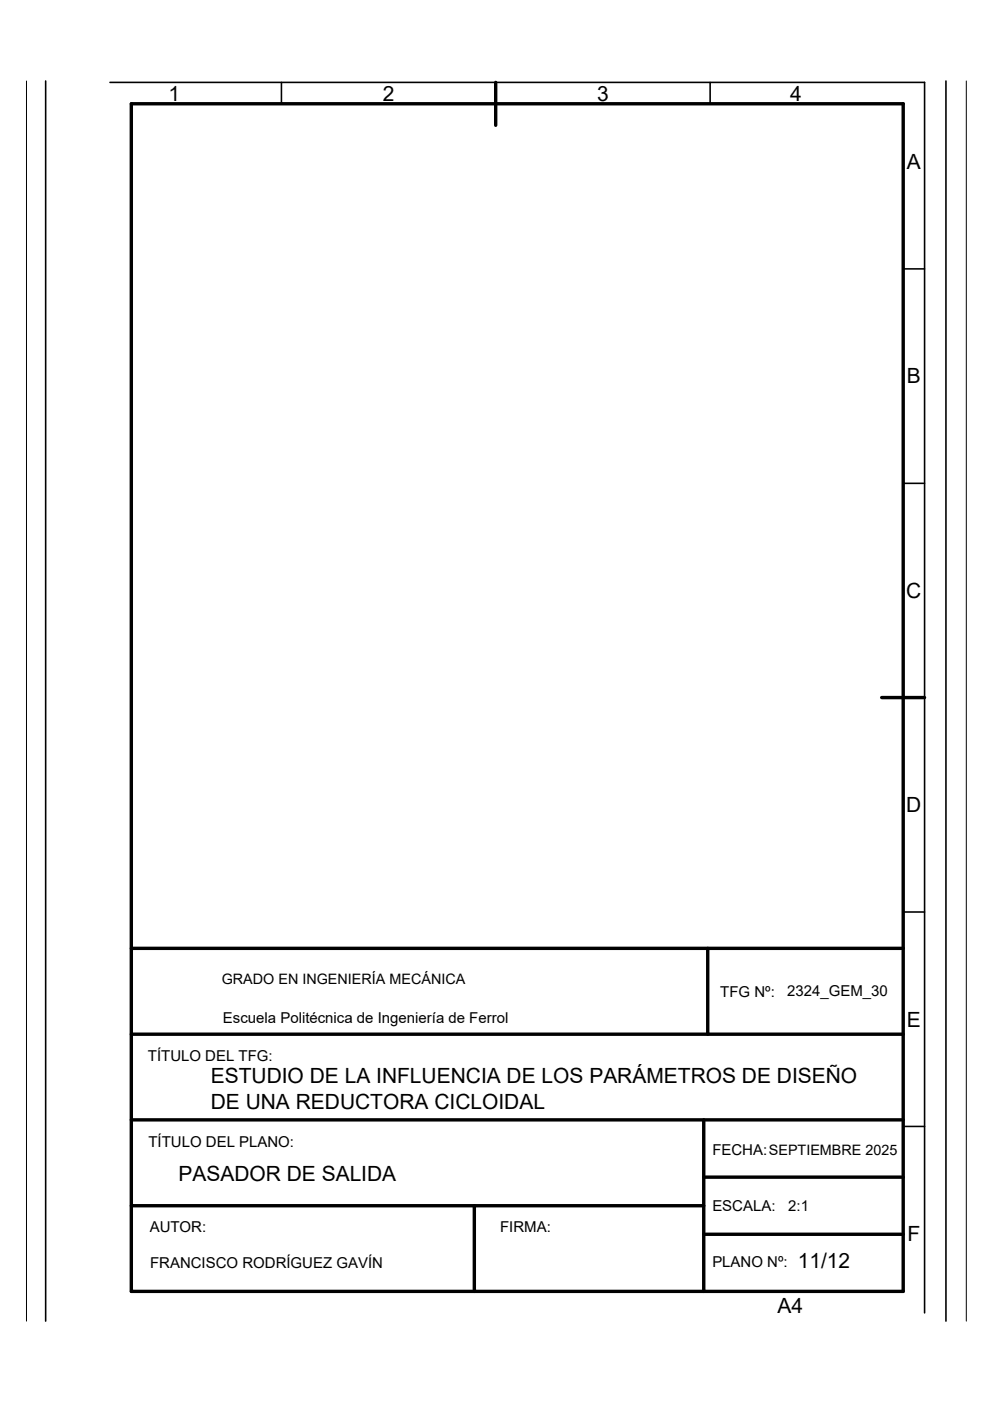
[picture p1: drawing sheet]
<svg xmlns="http://www.w3.org/2000/svg" width="210mm" height="297mm" viewBox="0 0 210 297" stroke-linecap="round" stroke-linejoin="round" font-family="sans-serif">
<defs><g id="words">
<g font-size="4.4">
<text x="35.7" y="21.3">1</text>
<text x="81.1" y="21.3">2</text>
<text x="126.6" y="21.3">3</text>
<text x="167.5" y="21.3">4</text>
<text x="192.3" y="35.9">A</text>
<text x="192.3" y="81.3">B</text>
<text x="192.1" y="126.8">C</text>
<text x="192.1" y="172.2">D</text>
<text x="192.3" y="217.7">E</text>
<text x="44.7" y="229.7">ESTUDIO DE LA INFLUENCIA DE LOS PARÁMETROS DE DISEÑO</text>
<text x="44.7" y="235.2">DE UNA REDUCTORA CICLOIDAL</text>
<text x="37.8" y="250.5">PASADOR DE SALIDA</text>
<text x="192.4" y="263.1">F</text>
<text x="169.1" y="268.8">11/12</text>
<text x="164.8" y="278.4">A4</text>
</g>
<g font-size="3.2">
<text x="152.7" y="211.3">TFG Nº:</text>
<text x="166.9" y="211.1">2324_GEM_30</text>
<text x="47.3" y="216.9">Escuela Politécnica de Ingeniería de Ferrol</text>
<text x="31.4" y="224.9">TÍTULO DEL TFG:</text>
<text x="31.5" y="243.1">TÍTULO DEL PLANO:</text>
<text x="151" y="244.9">FECHA:SEPTIEMBRE 2025</text>
<text x="151" y="256.7">ESCALA:</text>
<text x="167.1" y="256.8">2:1</text>
<text x="31.7" y="261.3">AUTOR:</text>
<text x="106" y="261.3">FIRMA:</text>
<text x="31.8" y="268.8">FRANCISCO RODRÍGUEZ GAVÍN</text>
<text x="151" y="268.5">PLANO Nº:</text>
</g>
<text font-size="3" x="47" y="208.6">GRADO EN INGENIERÍA MECÁNICA</text>
</g></defs>
<!-- layer: 0 -->
<path d="M9.7 17.2v262.9M23.3 17.5h172.7v260.9M59.7 17.5v4.5M150.6 17.5v4.5M200.6 17.2v262.9M191.5 57h4.5M191.5 102.5h4.5M191.5 193.4h4.5M191.5 238.8h4.5" fill="none" stroke="#000" stroke-width=".34"/>
<path d="M105.1 17.5v9.1M27.8 22h163.7v251.8h-163.7zM186.9 147.9h9.1M27.8 219.3h163.7M27.8 201.1h163.7M150.1 201.1v18.2M27.8 237.4h163.7M149.2 237.4v36.4M27.8 255.6h121.4M100.6 255.6v18.2M149.2 249.6h42.3M149.2 261.7h42.3" fill="none" stroke="#000" stroke-width=".72"/>
<path d="M29 202.1h14.5v16.1h-14.5z" fill="none" stroke="#fff" stroke-width=".25"/>
<path d="M5.6 17.2v262.9M204.9 17.2v262.9" fill="none" stroke="#000" stroke-width=".21"/>
<use href="#words"/>
</svg>
